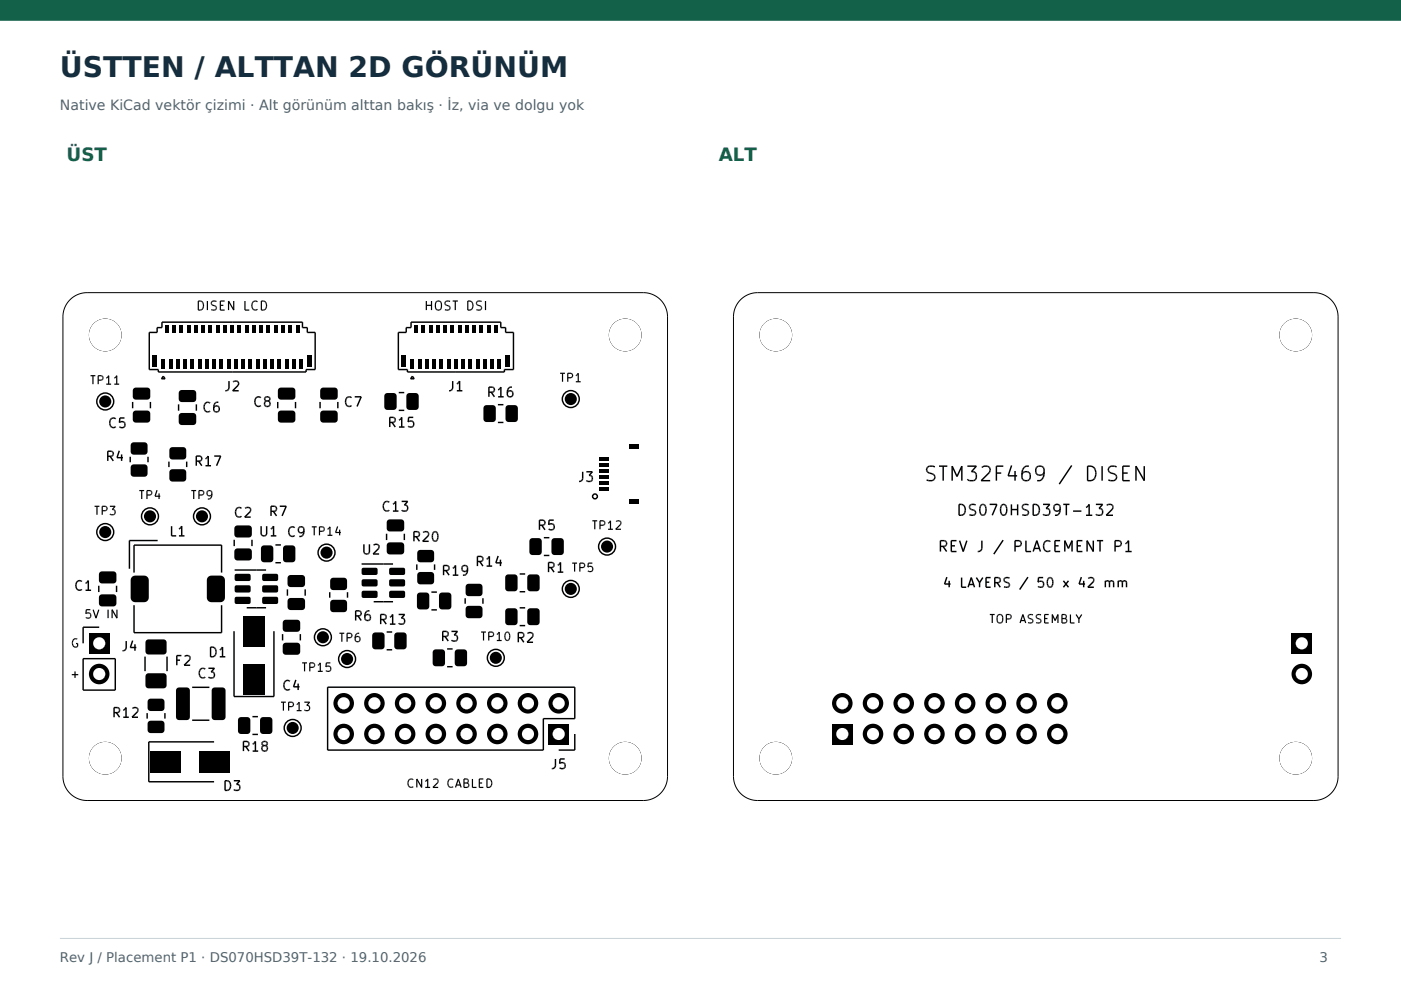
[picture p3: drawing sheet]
<svg xmlns="http://www.w3.org/2000/svg" width="297mm" height="210mm" viewBox="0 0 297 210" stroke-linecap="round" stroke-linejoin="round" font-family="sans-serif">
<defs><g id="words">
<text font-size="6" fill="#142e40" x="12.7" y="16.2">ÜSTTEN / ALTTAN 2D GÖRÜNÜM</text>
<text font-size="4.1" x="201.5" y="102">STM32F469 / DISEN</text>
<g font-size="3.9" fill="#14614a">
<text x="14.1" y="34.2">ÜST</text>
<text x="152.4" y="34.2">ALT</text>
</g>
<g font-size="3.1">
<text x="207" y="109.3">DS070HSD39T-132</text>
<text x="203.1" y="117">REV J / PLACEMENT P1</text>
</g>
<text font-size="3" fill="#526370" x="12.7" y="23.3">Native KiCad vektör çizimi · Alt görünüm alttan bakış · İz, via ve dolgu yok</text>
<g font-size="2.8" fill="#526370">
<text x="12.7" y="203.9">Rev J / Placement P1 · DS070HSD39T-132 · 19.10.2026</text>
<text x="279.8" y="203.9">3</text>
</g>
<g font-size="2.7">
<text x="48" y="82.9">J2</text>
<text x="95.4" y="82.9">J1</text>
<text x="43.3" y="87.4">C6</text>
<text x="54" y="86.3">C8</text>
<text x="73.3" y="86.3">C7</text>
<text x="103.9" y="84.2">R16</text>
<text x="23.3" y="90.8">C5</text>
<text x="82.8" y="90.6">R15</text>
<text x="22.8" y="97.8">R4</text>
<text x="41.8" y="98.8">R17</text>
<text x="123" y="102.2">J3</text>
<text x="36.2" y="113.7">L1</text>
<text x="49.9" y="109.7">C2</text>
<text x="55.3" y="113.7">U1</text>
<text x="57.4" y="109.5">R7</text>
<text x="61.2" y="113.8">C9</text>
<text x="81.6" y="108.5">C13</text>
<text x="114.3" y="112.4">R5</text>
<text x="77" y="117.6">U2</text>
<text x="88" y="114.9">R20</text>
<text x="16.1" y="125.2">C1</text>
<text x="94.3" y="122">R19</text>
<text x="101.4" y="120.1">R14</text>
<text x="116.2" y="121.4">R1</text>
<text x="205.6" y="124.6">4 LAYERS / 50 x 42 mm</text>
<text x="75.3" y="131.7">R6</text>
<text x="80.9" y="132.4">R13</text>
<text x="93.8" y="136">R3</text>
<text x="109.8" y="136.3">R2</text>
<text x="26.2" y="138.1">J4</text>
<text x="37.4" y="141.1">F2</text>
<text x="42.3" y="143.8">C3</text>
<text x="44.5" y="139.3">D1</text>
<text x="60.2" y="146.4">C4</text>
<text x="24.4" y="152.2">R12</text>
<text x="51.8" y="159.3">R18</text>
<text x="47.6" y="167.7">D3</text>
<text x="117.2" y="163.1">J5</text>
</g>
<g font-size="2.6">
<text x="42.6" y="65.8">DISEN LCD</text>
<text x="90.9" y="65.8">HOST DSI</text>
</g>
<g font-size="2.4">
<text x="19.7" y="81.5">TP11</text>
<text x="119" y="81">TP1</text>
<text x="29.8" y="105.9">TP4</text>
<text x="40.8" y="105.9">TP9</text>
<text x="20.3" y="109.2">TP3</text>
<text x="66.6" y="113.6">TP14</text>
<text x="126.1" y="112.3">TP12</text>
<text x="121.6" y="121.3">TP5</text>
<text x="18.5" y="131.1">5V IN</text>
<text x="15" y="137.3">G</text>
<text x="72.2" y="136.1">TP6</text>
<text x="102.5" y="135.9">TP10</text>
<text x="210.7" y="132.2">TOP ASSEMBLY</text>
<text x="15.2" y="143.8">+</text>
<text x="64.6" y="142.4">TP15</text>
<text x="60.1" y="150.8">TP13</text>
<text x="87.4" y="167">CN12 CABLED</text>
</g>
</g></defs>
<path d="M0 0h297v4.2h-297z" fill="#14614a" stroke="#14614a" stroke-width=".35"/>
<path d="M12.7 199h271.6" fill="none" stroke="#c7d1d6" stroke-width=".21"/>
<g fill="#000">
<path d="M32.3 75.3h1v2.4h-1zM34.2 76.1h.8v2.1h-.8zM35 69h.8v1.6h-.8zM35.8 76.1h.7v2.1h-.7zM36.5 69h.8v1.6h-.8zM37.3 76.1h.8v2.1h-.8zM38.1 69h.8v1.6h-.8zM38.9 76.1h.7v2.1h-.7zM39.6 69h.8v1.6h-.8zM40.4 76.1h.8v2.1h-.8zM41.2 69h.7v1.6h-.7zM41.9 76.1h.8v2.1h-.8z"/>
<path d="M42.7 69h.8v1.6h-.8zM43.5 76.1h.7v2.1h-.7zM44.2 69h.8v1.6h-.8zM45 76.1h.8v2.1h-.8zM45.8 69h.7v1.6h-.7zM46.5 76.1h.8v2.1h-.8zM47.3 69h.8v1.6h-.8zM48.1 76.1h.7v2.1h-.7zM48.8 69h.8v1.6h-.8zM49.6 76.1h.8v2.1h-.8zM50.4 69h.8v1.6h-.8zM51.2 76.1h.7v2.1h-.7z"/>
<path d="M51.9 69h.8v1.6h-.8zM52.7 76.1h.8v2.1h-.8zM53.5 69h.7v1.6h-.7zM54.2 76.1h.8v2.1h-.8zM55 69h.8v1.6h-.8zM55.8 76.1h.7v2.1h-.7zM56.5 69h.8v1.6h-.8zM57.3 76.1h.8v2.1h-.8zM58.1 69h.7v1.6h-.7zM58.8 76.1h.8v2.1h-.8zM59.6 69h.8v1.6h-.8zM60.4 76.1h.8v2.1h-.8z"/>
<path d="M61.2 69h.7v1.6h-.7zM61.9 76.1h.8v2.1h-.8zM62.7 69h.8v1.6h-.8zM63.5 76.1h.7v2.1h-.7zM65.1 75.3h1.1v2.4h-1.1zM85.1 75.3h1.1v2.4h-1.1zM87 76.1h.8v2.1h-.8zM87.8 69h.8v1.6h-.8zM88.6 76.1h.8v2.1h-.8zM89.4 69h.7v1.6h-.7zM90.1 76.1h.8v2.1h-.8zM90.9 69h.8v1.6h-.8z"/>
<path d="M91.7 76.1h.7v2.1h-.7zM92.4 69h.8v1.6h-.8zM93.2 76.1h.8v2.1h-.8zM94 69h.7v1.6h-.7zM94.7 76.1h.8v2.1h-.8zM95.5 69h.8v1.6h-.8zM96.3 76.1h.7v2.1h-.7zM97 69h.8v1.6h-.8zM97.8 76.1h.8v2.1h-.8zM98.6 69h.8v1.6h-.8zM99.4 76.1h.7v2.1h-.7zM100.1 69h.8v1.6h-.8z"/>
<path d="M100.9 76.1h.8v2.1h-.8zM101.7 69h.7v1.6h-.7zM102.4 76.1h.8v2.1h-.8zM103.2 69h.8v1.6h-.8zM104 76.1h.7v2.1h-.7zM104.7 69h.8v1.6h-.8zM105.5 76.1h.8v2.1h-.8zM107.2 75.3h1v2.4h-1zM27.9 94l.4-.2h2.3a.64 .64 0 0 1 .7 .6v1.4a.64 .64 0 0 1-.7 .6h-2.3a.64 .64 0 0 1-.6-.6v-1.4zM28.3 82.4l.5-.2h2.4a.64 .64 0 0 1 .7 .6v1.3a.64 .64 0 0 1-.7 .6h-2.4a.64 .64 0 0 1-.7-.6v-1.3zM28.3 87.2l.5-.2h2.4a.64 .64 0 0 1 .7 .7v1.3a.64 .64 0 0 1-.7 .6h-2.4a.64 .64 0 0 1-.7-.6v-1.3zM36.1 95l.4-.2h2.4a.64 .64 0 0 1 .6 .6v1.4a.64 .64 0 0 1-.6 .6h-2.4a.64 .64 0 0 1-.6-.6v-1.4z"/>
<path d="M36.1 99.7l.4-.2h2.4a.64 .64 0 0 1 .6 .6v1.4a.64 .64 0 0 1-.6 .6h-2.4a.64 .64 0 0 1-.6-.6v-1.4zM38.1 82.9l.4-.2h2.5a.64 .64 0 0 1 .6 .6v1.3a.64 .64 0 0 1-.6 .7h-2.5a.64 .64 0 0 1-.6-.7v-1.3zM38.1 87.7l.4-.1h2.5a.64 .64 0 0 1 .6 .6v1.3a.64 .64 0 0 1-.6 .6h-2.5a.64 .64 0 0 1-.6-.6v-1.3zM59.1 82.4l.5-.2h2.4a.64 .64 0 0 1 .6 .6v1.3a.64 .64 0 0 1-.6 .6h-2.4a.64 .64 0 0 1-.7-.6v-1.3zM59.1 87.2l.5-.2h2.4a.64 .64 0 0 1 .6 .7v1.3a.64 .64 0 0 1-.6 .6h-2.4a.64 .64 0 0 1-.7-.6v-1.3zM68.1 82.4l.4-.2h2.5a.64 .64 0 0 1 .6 .6v1.3a.64 .64 0 0 1-.6 .6h-2.5a.64 .64 0 0 1-.6-.6v-1.3zM68.1 87.2l.4-.2h2.5a.64 .64 0 0 1 .6 .7v1.3a.64 .64 0 0 1-.6 .6h-2.5a.64 .64 0 0 1-.6-.6v-1.3zM81.7 83.5l.4-.2h1.4a.64 .64 0 0 1 .6 .7v2.3a.64 .64 0 0 1-.6 .6h-1.4a.64 .64 0 0 1-.6-.6v-2.3zM86.3 83.5l.5-.2h1.3a.64 .64 0 0 1 .7 .7v2.3a.64 .64 0 0 1-.7 .6h-1.3a.64 .64 0 0 1-.6-.6v-2.3zM102.7 86.1l.4-.2h1.4a.64 .64 0 0 1 .6 .6v2.3a.64 .64 0 0 1-.6 .7h-1.4a.64 .64 0 0 1-.6-.7v-2.3zM107.4 86.1l.4-.2h1.4a.64 .64 0 0 1 .6 .6v2.3a.64 .64 0 0 1-.6 .7h-1.4a.64 .64 0 0 1-.6-.7v-2.3zM127 99.5h2.1v.7h-2.1z"/>
<path d="M127 98.2h2.1v.8h-2.1zM127 96.9h2.1v.8h-2.1zM133.5 94.2h2v1h-2zM27.9 98.6l.4-.1h2.3a.64 .64 0 0 1 .7 .6v1.3a.64 .64 0 0 1-.7 .7h-2.3a.64 .64 0 0 1-.6-.7v-1.3zM49.9 116.5l.4-.2h2.5a.64 .64 0 0 1 .6 .6v1.3a.64 .64 0 0 1-.6 .6h-2.5a.64 .64 0 0 1-.6-.6v-1.3zM49.9 111.6l.4-.2h2.5a.64 .64 0 0 1 .6 .6v1.3a.64 .64 0 0 1-.6 .7h-2.5a.64 .64 0 0 1-.6-.7v-1.3zM55.5 115.8l.5-.2h1.3a.64 .64 0 0 1 .7 .7v2.3a.64 .64 0 0 1-.7 .6h-1.3a.64 .64 0 0 1-.7-.6v-2.3zM60.2 115.8l.4-.2h1.4a.64 .64 0 0 1 .6 .7v2.3a.64 .64 0 0 1-.6 .6h-1.4a.64 .64 0 0 1-.6-.6v-2.3zM82.2 115.2l.4-.2h2.5a.64 .64 0 0 1 .6 .6v1.3a.64 .64 0 0 1-.6 .7h-2.5a.64 .64 0 0 1-.6-.7v-1.3zM82.2 110.3l.4-.2h2.5a.64 .64 0 0 1 .6 .7v1.2a.64 .64 0 0 1-.6 .7h-2.5a.64 .64 0 0 1-.6-.7v-1.2zM88.6 116.8l.5-.2h2.3a.64 .64 0 0 1 .6 .6v1.4a.64 .64 0 0 1-.6 .6h-2.3a.64 .64 0 0 1-.6-.6v-1.4zM112.4 114.3l.5-.2h1.3a.64 .64 0 0 1 .7 .6v2.3a.64 .64 0 0 1-.7 .7h-1.3a.64 .64 0 0 1-.7-.7v-2.3z"/>
<path d="M117.1 114.3l.5-.2h1.3a.64 .64 0 0 1 .6 .6v2.3a.64 .64 0 0 1-.6 .7h-1.3a.64 .64 0 0 1-.7-.7v-2.3zM127 103.3h2.1v.8h-2.1zM127 102h2.1v.8h-2.1zM127 100.8h2.1v.7h-2.1zM133.5 105.8h2v1h-2zM18.9 134.2h4.3v4.4h-4.3zM21.2 121.3l.4-.2h2.4a.64 .64 0 0 1 .7 .7v1.3a.64 .64 0 0 1-.7 .6h-2.4a.64 .64 0 0 1-.6-.6v-1.3zM21.2 126.2l.4-.2h2.4a.64 .64 0 0 1 .7 .7v1.2a.64 .64 0 0 1-.7 .7h-2.4a.64 .64 0 0 1-.6-.7v-1.2zM27.9 122.4l.5-.3 2.2-.1a.96 .96 0 0 1 .9 1v3.7a.96 .96 0 0 1-.9 1h-1.9a.96 .96 0 0 1-1-1v-3.7zM31 135.8l.5-.2h3.2a.64 .64 0 0 1 .6 .6v1.9a.64 .64 0 0 1-.6 .7h-3.2a.64 .64 0 0 1-.7-.7v-1.9zM44 122.4l.5-.3 2.2-.1a.96 .96 0 0 1 1 1v3.7a.96 .96 0 0 1-1 1h-1.9a.96 .96 0 0 1-1-1v-3.7zM49.9 121.8l3-.1 .2 .3v1l-.3 .2h-2.8l-.3-.4z"/>
<path d="M49.9 124.2l3-.1 .2 .4v.9l-.3 .2h-2.8l-.3-.4zM49.9 126.6h3l.2 .3v.9l-.3 .3-2.8-.1-.3-.3zM51.5 130.6h4.7v6.4h-4.7zM55.7 126.6h3l.3 .3-.1 .9-.3 .3-2.8-.1-.2-.3zM55.7 124.2l3-.1 .3 .4-.1 .9-.3 .2h-2.8l-.2-.4zM55.7 121.8l3-.1 .3 .3-.1 1-.3 .2h-2.8l-.2-.4zM60.1 136.5l.5-.2h2.4a.64 .64 0 0 1 .7 .6v1.3a.64 .64 0 0 1-.7 .6h-2.4a.64 .64 0 0 1-.7-.6v-1.3zM60.1 131.6l.5-.2h2.4a.64 .64 0 0 1 .7 .6v1.3a.64 .64 0 0 1-.7 .7h-2.4a.64 .64 0 0 1-.7-.7v-1.3zM61.2 122.1l.4-.2h2.4a.64 .64 0 0 1 .7 .7v1.2a.64 .64 0 0 1-.7 .7h-2.4a.64 .64 0 0 1-.6-.7v-1.2zM61.2 127l.4-.2h2.4a.64 .64 0 0 1 .7 .6v1.3a.64 .64 0 0 1-.7 .6h-2.4a.64 .64 0 0 1-.6-.6v-1.3zM70.2 122.7l.4-.2h2.3a.64 .64 0 0 1 .7 .6v1.4a.64 .64 0 0 1-.7 .6h-2.3a.64 .64 0 0 1-.6-.6v-1.4zM70.2 127.4l.4-.2h2.3a.64 .64 0 0 1 .7 .6v1.4a.64 .64 0 0 1-.7 .6h-2.3a.64 .64 0 0 1-.6-.6v-1.4z"/>
<path d="M76.8 120.5l3-.1 .3 .4-.1 .9-.3 .2h-2.8l-.2-.4zM76.8 122.9l3-.1 .3 .4-.1 .9-.3 .2h-2.8l-.2-.3zM76.8 125.4l3-.1 .3 .3-.1 .9-.3 .3h-2.8l-.2-.4zM79.1 134.3l.4-.2h1.4a.64 .64 0 0 1 .6 .6v2.3a.64 .64 0 0 1-.6 .7h-1.4a.64 .64 0 0 1-.6-.7v-2.3zM82.6 125.4l3.1-.1 .2 .3v.9l-.4 .3h-2.8l-.2-.4zM82.6 122.9l3.1-.1 .2 .4v.9l-.4 .2h-2.8l-.2-.3zM82.6 120.5l3.1-.1 .2 .4v.9l-.4 .2h-2.8l-.2-.4zM83.8 134.3l.4-.2h1.4a.64 .64 0 0 1 .6 .6v2.3a.64 .64 0 0 1-.6 .7h-1.4a.64 .64 0 0 1-.6-.7v-2.3zM88.6 121.5l.5-.2h2.3a.64 .64 0 0 1 .6 .6v1.4a.64 .64 0 0 1-.6 .6h-2.3a.64 .64 0 0 1-.6-.6v-1.4zM88.6 125.8l.4-.2h1.4a.64 .64 0 0 1 .6 .7v2.3a.64 .64 0 0 1-.6 .6h-1.4a.64 .64 0 0 1-.6-.6v-2.3zM91.9 137.9l.5-.2h1.3a.64 .64 0 0 1 .7 .6v2.3a.64 .64 0 0 1-.7 .7h-1.3a.64 .64 0 0 1-.7-.7v-2.3zM93.3 125.8l.4-.2h1.4a.64 .64 0 0 1 .6 .7v2.3a.64 .64 0 0 1-.6 .6h-1.4a.64 .64 0 0 1-.6-.6v-2.3z"/>
<path d="M96.6 137.9l.4-.2h1.4a.64 .64 0 0 1 .6 .6v2.3a.64 .64 0 0 1-.6 .7h-1.4a.64 .64 0 0 1-.6-.7v-2.3zM98.9 124l.5-.2h2.3a.64 .64 0 0 1 .6 .6v1.4a.64 .64 0 0 1-.6 .6h-2.3a.64 .64 0 0 1-.7-.6v-1.4zM98.9 128.6l.5-.2h2.3a.64 .64 0 0 1 .6 .7v1.3a.64 .64 0 0 1-.6 .7h-2.3a.64 .64 0 0 1-.7-.7v-1.3zM107.3 122l.5-.2h1.3a.64 .64 0 0 1 .6 .6v2.3a.64 .64 0 0 1-.6 .7h-1.3a.64 .64 0 0 1-.7-.7v-2.3zM107.3 129.2l.5-.2h1.3a.64 .64 0 0 1 .6 .6v2.3a.64 .64 0 0 1-.6 .7h-1.3a.64 .64 0 0 1-.7-.7v-2.3zM112 122l.4-.2h1.4a.64 .64 0 0 1 .6 .6v2.3a.64 .64 0 0 1-.6 .7h-1.4a.64 .64 0 0 1-.6-.7v-2.3zM112 129.2l.4-.2h1.4a.64 .64 0 0 1 .6 .6v2.3a.64 .64 0 0 1-.6 .7h-1.4a.64 .64 0 0 1-.6-.7v-2.3zM31.9 159.2h6.4v4.6h-6.4zM31.5 148.3l.4-.2h2.3a.64 .64 0 0 1 .7 .7v1.3a.64 .64 0 0 1-.7 .7h-2.3a.64 .64 0 0 1-.6-.7v-1.3zM31.5 153l.4-.2h2.3a.64 .64 0 0 1 .7 .6v1.4a.64 .64 0 0 1-.7 .6h-2.3a.64 .64 0 0 1-.6-.6v-1.4zM31 142.9l.5-.2h3.2a.64 .64 0 0 1 .6 .7v1.9a.64 .64 0 0 1-.6 .6h-3.2a.64 .64 0 0 1-.7-.6v-1.9zM37.5 145.9l.5-.1h1.6a.64 .64 0 0 1 .7 .6v5.6a.64 .64 0 0 1-.7 .7h-1.6a.64 .64 0 0 1-.7-.7v-5.6z"/>
<path d="M42.2 159.2h6.4v4.6h-6.4zM45.1 145.9l.4-.1h1.7a.64 .64 0 0 1 .6 .6v5.6a.64 .64 0 0 1-.6 .7h-1.7a.64 .64 0 0 1-.6-.7v-5.6zM50.6 152.2l.5-.2h1.3a.64 .64 0 0 1 .7 .7v2.3a.64 .64 0 0 1-.7 .6h-1.3a.64 .64 0 0 1-.6-.6v-2.3zM51.5 140.9h4.7v6.4h-4.7zM55.3 152.2l.5-.2h1.3a.64 .64 0 0 1 .7 .7v2.3a.64 .64 0 0 1-.7 .6h-1.3a.64 .64 0 0 1-.7-.6v-2.3zM116.3 153.4h4.3v4.4h-4.3z"/>
<circle cx="22.3" cy="85.1" r="1.28"/>
<circle cx="121" cy="84.6" r="1.28"/>
<circle cx="22.3" cy="112.8" r="1.28"/>
<circle cx="31.8" cy="109.5" r="1.28"/>
<circle cx="42.8" cy="109.5" r="1.28"/>
<circle cx="69.2" cy="117.2" r="1.28"/>
<circle cx="128.7" cy="115.9" r="1.28"/>
<circle cx="68.5" cy="135.1" r="1.28"/>
<circle cx="73.6" cy="139.7" r="1.28"/>
<circle cx="105.1" cy="139.5" r="1.28"/>
<circle cx="121" cy="124.9" r="1.28"/>
<circle cx="21" cy="142.9" r="2.18"/>
<circle cx="62.1" cy="154.3" r="1.28"/>
<circle cx="72.9" cy="155.6" r="2.18"/>
<circle cx="72.9" cy="149.1" r="2.18"/>
<circle cx="79.4" cy="149.1" r="2.18"/>
<circle cx="79.4" cy="155.6" r="2.18"/>
<circle cx="85.9" cy="149.1" r="2.18"/>
<circle cx="85.9" cy="155.6" r="2.18"/>
<circle cx="92.4" cy="155.6" r="2.18"/>
<circle cx="92.4" cy="149.1" r="2.18"/>
<circle cx="98.9" cy="155.6" r="2.18"/>
<circle cx="98.9" cy="149.1" r="2.18"/>
<circle cx="105.4" cy="155.6" r="2.18"/>
<circle cx="105.4" cy="149.1" r="2.18"/>
<circle cx="111.9" cy="149.1" r="2.18"/>
<circle cx="111.9" cy="155.6" r="2.18"/>
<circle cx="118.5" cy="149.1" r="2.18"/>
</g>
<g fill="#fff">
<circle cx="22.3" cy="71" r="3.5"/>
<circle cx="132.6" cy="160.8" r="3.5"/>
<circle cx="118.5" cy="155.6" r="1.28"/>
<circle cx="118.5" cy="149.1" r="1.28"/>
<circle cx="111.9" cy="155.6" r="1.28"/>
<circle cx="111.9" cy="149.1" r="1.28"/>
<circle cx="105.4" cy="155.6" r="1.28"/>
<circle cx="105.4" cy="149.1" r="1.28"/>
<circle cx="98.9" cy="155.6" r="1.28"/>
<circle cx="98.9" cy="149.1" r="1.28"/>
<circle cx="92.4" cy="155.6" r="1.28"/>
<circle cx="92.4" cy="149.1" r="1.28"/>
<circle cx="85.9" cy="155.6" r="1.28"/>
<circle cx="85.9" cy="149.1" r="1.28"/>
<circle cx="79.4" cy="155.6" r="1.28"/>
<circle cx="79.4" cy="149.1" r="1.28"/>
<circle cx="72.9" cy="155.6" r="1.28"/>
<circle cx="72.9" cy="149.1" r="1.28"/>
<circle cx="21" cy="136.4" r="1.28"/>
<circle cx="21" cy="142.9" r="1.28"/>
<circle cx="132.6" cy="71" r="3.5"/>
<circle cx="22.3" cy="160.8" r="3.5"/>
</g>
<path d="M86.5 165.9v.3zM86.5 166.2l.3 .7M86.8 165.2l-.3 .7M103.9 165.2l.4 .7M104.3 165.9v.3zM104.3 166.2l-.4 .7" fill="none" stroke="#000" stroke-width=".26"/>
<g fill="none" stroke="#000" stroke-width=".31">
<path d="M31.6 70.5v7.9zM31.6 78.4h2zM31.6 70.5h1.7zM33.3 69.5v1zM33.3 69.5h1zM33.6 78.4v.5zM33.6 78.9h15.6zM34.3 68.3v1.2zM34.3 68.3h14.9zM49.2 68.3h14.9zM49.2 78.9h15.7zM64.1 68.3v1.2z"/>
<path d="M64.1 69.5h1.1zM64.9 78.4v.5zM64.9 78.4h1.9zM65.2 69.5v1zM65.2 70.5h1.6zM66.8 70.5v7.9zM84.5 70.5v7.9zM84.5 78.4h1.9zM84.5 70.5h1.6zM86.1 69.5v1zM86.1 69.5h1.1zM86.4 78.4v.5z"/>
<path d="M86.4 78.9h10.3zM87.2 68.3v1.2zM87.2 68.3h9.5zM96.7 68.3h9.5zM96.7 78.9h10.2zM106.2 68.3v1.2zM106.2 69.5h1zM106.9 78.4v.5zM106.9 78.4h2zM107.2 69.5v1zM107.2 70.5h1.7zM108.9 70.5v7.9z"/>
<path d="M27.6 96.8v1.2zM28.1 85.2v1.4zM31.4 96.8v1.2zM31.9 85.2v1.4zM34.2 80.3h.8zM34.2 80.3l.4-.5 .4 .5M35.8 97.9v1.1zM37.9 85.7v1.4zM39.6 97.9v1.1zM41.6 85.7v1.4zM58.9 85.2v1.4zM62.7 85.2v1.4z"/>
<path d="M67.9 85.2v1.4zM71.6 85.2v1.4zM84.5 83.2h1.2zM84.5 87h1.2zM87 80.3h.8zM87 80.3l.4-.5 .4 .5M105.6 85.8h1.1zM105.6 89.6h1.1zM27.4 114.6h6zM27.4 114.6v6zM28.4 115.6v5.8zM28.4 115.6h18.6z"/>
<path d="M47 115.6v5.8zM49.7 114.4v1.4zM53.4 114.4v1.4zM58.4 115.5h1.2zM58.4 119.3h1.2zM76.7 119.6h4.6zM81.3 119.6h2zM82 113.2v1.3zM85.7 113.2v1.3zM88.4 119.7v1.1zM92.1 119.7v1.1zM115.3 114h1.2z"/>
<path d="M115.3 117.8h1.2zM17.6 133h3.4zM17.6 133v3.4zM17.6 139.7v6.6zM17.6 139.7h6.8zM20.9 124.2v1.3zM24.4 139.7v6.6zM24.7 124.2v1.3zM28.4 128.3v5.8zM28.4 134.1h18.6zM30.7 139.2v3.1zM35.4 139.2v3.1z"/>
<path d="M47 128.3v5.8zM49.6 133.8v13.9zM49.7 120.9h4.7zM52.3 128.9h2.1zM54.4 120.9h2zM54.4 128.9h2zM58.1 133.8v13.9zM59.9 134.4v1.4zM60.9 125v1.3zM63.7 134.4v1.4zM64.7 125v1.3zM69.9 125.6v1.1z"/>
<path d="M73.7 125.6v1.1zM79.2 127.6h2.1zM81.3 127.6h2zM82 134h1.1zM82 137.8h1.1zM91.5 125.5h1.1zM91.5 129.3h1.1zM94.8 137.6h1.2zM98.6 126.8v1.2zM102.4 126.8v1.2zM110.2 121.7h1.1zM110.2 125.5h1.1z"/>
<path d="M110.2 128.9h1.1zM110.2 132.6h1.1zM17.6 146.3h6.8zM31.2 151.2v1.2zM31.5 157.3v8.5zM31.5 157.3h13.9zM35 151.2v1.2zM40.7 145.7h3.7zM40.7 152.7h3.7zM49.6 147.7h8.5zM53.5 151.9h1.2zM53.5 155.7h1.2z"/>
<path d="M69.5 145.7v13.3zM69.5 159h45.7zM69.5 145.7h52.4zM94.8 141.4h1.2zM115.2 152.4v6.6zM115.2 152.4h6.7zM118.5 159h3.4zM121.9 145.7v6.7zM121.9 155.6v3.4zM31.5 165.8h13.9z"/>
<circle cx="22.3" cy="85.1" r="1.79"/>
<circle cx="121" cy="84.6" r="1.79"/>
<circle cx="22.3" cy="112.8" r="1.79"/>
<circle cx="31.8" cy="109.5" r="1.79"/>
<circle cx="42.8" cy="109.5" r="1.79"/>
<circle cx="69.2" cy="117.2" r="1.79"/>
<circle cx="126.1" cy="105.2" r=".51"/>
<circle cx="128.7" cy="115.9" r="1.79"/>
<circle cx="68.5" cy="135.1" r="1.79"/>
<circle cx="73.6" cy="139.7" r="1.79"/>
<circle cx="105.1" cy="139.5" r="1.79"/>
<circle cx="121" cy="124.9" r="1.79"/>
<circle cx="62.1" cy="154.3" r="1.79"/>
</g>
<g fill="#000">
<circle cx="22.3" cy="71" r="3.5"/>
<circle cx="132.6" cy="71" r="3.5"/>
<circle cx="21" cy="136.4" r="1.28"/>
<circle cx="21" cy="142.9" r="1.28"/>
<circle cx="72.9" cy="149.1" r="1.28"/>
<circle cx="72.9" cy="155.6" r="1.28"/>
<circle cx="79.4" cy="149.1" r="1.28"/>
<circle cx="79.4" cy="155.6" r="1.28"/>
<circle cx="85.9" cy="155.6" r="1.28"/>
<circle cx="85.9" cy="149.1" r="1.28"/>
<circle cx="92.4" cy="155.6" r="1.28"/>
<circle cx="92.4" cy="149.1" r="1.28"/>
<circle cx="98.9" cy="155.6" r="1.28"/>
<circle cx="98.9" cy="149.1" r="1.28"/>
<circle cx="105.4" cy="149.1" r="1.28"/>
<circle cx="105.4" cy="155.6" r="1.28"/>
<circle cx="111.9" cy="155.6" r="1.28"/>
<circle cx="111.9" cy="149.1" r="1.28"/>
<circle cx="118.5" cy="149.1" r="1.28"/>
<circle cx="118.5" cy="155.6" r="1.28"/>
<circle cx="22.3" cy="160.8" r="3.5"/>
<circle cx="132.6" cy="160.8" r="3.5"/>
</g>
<path d="M13.3 67.2v97.4zM18.5 62h117.9zM18.5 62l-2 .5-1.7 1.1-1.1 1.7-.4 1.9M136.4 62l1.9 .4 1.7 1.2 1.2 1.7 .3 1.9M141.5 67.2v97.4zM13.3 164.6l.4 1.9 1.1 1.7 1.7 1.2 2 .3M18.5 169.7h117.9zM141.5 164.6l-.3 1.9-1.2 1.7-1.7 1.2-1.9 .3" fill="none" stroke="#000" stroke-width=".21"/>
<g fill="#fff">
<circle cx="22.3" cy="71" r="3.5"/>
<circle cx="132.6" cy="160.8" r="3.5"/>
<circle cx="118.5" cy="155.6" r="1.28"/>
<circle cx="118.5" cy="149.1" r="1.28"/>
<circle cx="111.9" cy="155.6" r="1.28"/>
<circle cx="111.9" cy="149.1" r="1.28"/>
<circle cx="105.4" cy="155.6" r="1.28"/>
<circle cx="105.4" cy="149.1" r="1.28"/>
<circle cx="98.9" cy="155.6" r="1.28"/>
<circle cx="98.9" cy="149.1" r="1.28"/>
<circle cx="92.4" cy="155.6" r="1.28"/>
<circle cx="92.4" cy="149.1" r="1.28"/>
<circle cx="85.9" cy="155.6" r="1.28"/>
<circle cx="85.9" cy="149.1" r="1.28"/>
<circle cx="79.4" cy="155.6" r="1.28"/>
<circle cx="79.4" cy="149.1" r="1.28"/>
<circle cx="72.9" cy="155.6" r="1.28"/>
<circle cx="72.9" cy="149.1" r="1.28"/>
<circle cx="21" cy="136.4" r="1.28"/>
<circle cx="21" cy="142.9" r="1.28"/>
<circle cx="132.6" cy="71" r="3.5"/>
<circle cx="22.3" cy="160.8" r="3.5"/>
</g>
<g fill="#000">
<path d="M273.8 134.2h4.4v4.4h-4.4zM176.4 153.4h4.4v4.4h-4.4z"/>
<circle cx="178.6" cy="149.1" r="2.18"/>
<circle cx="185.1" cy="155.6" r="2.18"/>
<circle cx="185.1" cy="149.1" r="2.18"/>
<circle cx="191.6" cy="149.1" r="2.18"/>
<circle cx="191.6" cy="155.6" r="2.18"/>
<circle cx="198.1" cy="155.6" r="2.18"/>
<circle cx="198.1" cy="149.1" r="2.18"/>
<circle cx="204.6" cy="155.6" r="2.18"/>
<circle cx="204.6" cy="149.1" r="2.18"/>
<circle cx="211.1" cy="149.1" r="2.18"/>
<circle cx="211.1" cy="155.6" r="2.18"/>
<circle cx="217.7" cy="155.6" r="2.18"/>
<circle cx="217.7" cy="149.1" r="2.18"/>
<circle cx="224.2" cy="149.1" r="2.18"/>
<circle cx="224.2" cy="155.6" r="2.18"/>
<circle cx="276" cy="142.9" r="2.18"/>
</g>
<g fill="#fff">
<circle cx="274.7" cy="71" r="3.5"/>
<circle cx="164.5" cy="160.8" r="3.5"/>
<circle cx="178.6" cy="155.6" r="1.28"/>
<circle cx="178.6" cy="149.1" r="1.28"/>
<circle cx="185.1" cy="155.6" r="1.28"/>
<circle cx="185.1" cy="149.1" r="1.28"/>
<circle cx="191.6" cy="155.6" r="1.28"/>
<circle cx="191.6" cy="149.1" r="1.28"/>
<circle cx="198.1" cy="155.6" r="1.28"/>
<circle cx="198.1" cy="149.1" r="1.28"/>
<circle cx="204.6" cy="155.6" r="1.28"/>
<circle cx="204.6" cy="149.1" r="1.28"/>
<circle cx="211.1" cy="155.6" r="1.28"/>
<circle cx="211.1" cy="149.1" r="1.28"/>
<circle cx="217.7" cy="155.6" r="1.28"/>
<circle cx="217.7" cy="149.1" r="1.28"/>
<circle cx="224.2" cy="155.6" r="1.28"/>
<circle cx="224.2" cy="149.1" r="1.28"/>
<circle cx="276" cy="136.4" r="1.28"/>
<circle cx="276" cy="142.9" r="1.28"/>
<circle cx="164.5" cy="71" r="3.5"/>
<circle cx="274.7" cy="160.8" r="3.5"/>
</g>
<g fill="none" stroke="#000" stroke-width=".31">
<path d="M196.5 99.4v.3zM196.5 99.7a1.13 1.13 0 0 0 1.1 .7l.6 .6M197 98.8h.8zM197 98.8l-.5 .6M197.8 98.8l.4 .2M199.1 98.8h1.8zM200 98.8v3.1zM238.1 98.8h1.4zM240.8 98.8v3.1zM240.8 98.8l1.8 3.1M242.6 98.8v3.1zM196.5 101.8l.4 .1"/>
<path d="M196.9 101.9h.7zM198.2 101v.3zM198.2 101.3l-.6 .6M199.4 114.6v2.3zM199.4 114.6h.9zM199.4 115.8h.9zM199.9 115.8l.8 1.1M200.3 114.6l.4 .5M200.7 115.1v.3zM200.7 115.4l-.4 .4M201.7 115.7h.8zM201.7 116.9h1.1z"/>
<path d="M201.7 114.6v2.3zM201.7 114.6h1.1zM203.3 106.9v2.3zM203.3 106.9h.6zM203.3 109.2h.6zM203.9 106.9a.96 .96 0 0 1 .8 1M204.7 107.9v.4zM204.7 108.3a.96 .96 0 0 1-.8 .9M205.5 107.4v.2zM205.5 109.1l.4 .1M205.5 107.6l.5 .4M205.9 109.2h.5z"/>
<path d="M206 106.9l-.5 .5M232.3 106.9h1.5zM232.7 109.2h.6zM233 107.8h.3zM233.3 107.8l.5 .5M233.8 108.3v.5zM233.8 106.9l-.8 .9M233.8 108.8l-.5 .4M234.5 109.2h1.5zM235 106.9h.5zM235 106.9l-.3 .3M235.5 106.9l.5 .5"/>
<path d="M236 107.4v.2zM236 107.6l-.1 .3-1.4 1.3M236.4 114.6h.9zM236.4 115.8h.9zM237.3 114.6l.4 .5M237.7 115.1v.3zM237.7 115.4l-.4 .4M238.1 101.9h1.4zM238.6 116.9h1.3zM239.3 114.6v2.3zM239.3 114.6l-.7 .7M200.3 123.8h1.2z"/>
<path d="M200.8 122.4l-.5 1.4M201.2 123.1v1.4zM203.9 124.5h1zM203.9 122.5v2zM234.6 123.1h.3zM234.6 123.1l-.2 .1M234.9 123.1l.3 .3 .3-.3M235.2 123.4v1.1zM235.5 123.1h.3zM235.8 123.1l.3 .3M236.1 123.4v1.1zM237.1 123.1v1.4z"/>
<path d="M237.4 123.1h.3zM237.4 123.1l-.3 .2M237.7 123.1l.3 .3 .3-.3M238 123.4v1.1zM238.3 123.1h.3zM238.6 123.1l.2 .3M238.8 123.4v1.1z"/>
</g>
<path d="M209.9 130.3h1zM229.3 130.3l-.6 .9" fill="none" stroke="#000" stroke-width=".26"/>
<g fill="#000">
<circle cx="164.5" cy="71" r="3.5"/>
<circle cx="274.7" cy="71" r="3.5"/>
<circle cx="276" cy="136.4" r="1.28"/>
<circle cx="178.6" cy="155.6" r="1.28"/>
<circle cx="178.6" cy="149.1" r="1.28"/>
<circle cx="185.1" cy="155.6" r="1.28"/>
<circle cx="185.1" cy="149.1" r="1.28"/>
<circle cx="191.6" cy="149.1" r="1.28"/>
<circle cx="191.6" cy="155.6" r="1.28"/>
<circle cx="198.1" cy="155.6" r="1.28"/>
<circle cx="198.1" cy="149.1" r="1.28"/>
<circle cx="204.6" cy="149.1" r="1.28"/>
<circle cx="204.6" cy="155.6" r="1.28"/>
<circle cx="211.1" cy="149.1" r="1.28"/>
<circle cx="211.1" cy="155.6" r="1.28"/>
<circle cx="217.7" cy="155.6" r="1.28"/>
<circle cx="217.7" cy="149.1" r="1.28"/>
<circle cx="224.2" cy="155.6" r="1.28"/>
<circle cx="224.2" cy="149.1" r="1.28"/>
<circle cx="276" cy="142.9" r="1.28"/>
<circle cx="164.5" cy="160.8" r="3.5"/>
<circle cx="274.7" cy="160.8" r="3.5"/>
</g>
<path d="M155.5 67.2v97.4zM160.6 62h118zM160.6 62l-2 .5-1.6 1.1-1.1 1.7-.4 1.9M278.6 62l2 .5 1.6 1.1 1.1 1.7 .4 1.9M283.7 67.2v97.4zM155.5 164.6l.4 2 1.1 1.6 1.7 1.2 1.9 .3M160.6 169.7h118zM283.7 164.6l-.4 1.9-1.1 1.7-1.7 1.2-1.9 .3" fill="none" stroke="#000" stroke-width=".21"/>
<g fill="#fff">
<circle cx="274.7" cy="71" r="3.5"/>
<circle cx="164.5" cy="160.8" r="3.5"/>
<circle cx="178.6" cy="155.6" r="1.28"/>
<circle cx="178.6" cy="149.1" r="1.28"/>
<circle cx="185.1" cy="155.6" r="1.28"/>
<circle cx="185.1" cy="149.1" r="1.28"/>
<circle cx="191.6" cy="155.6" r="1.28"/>
<circle cx="191.6" cy="149.1" r="1.28"/>
<circle cx="198.1" cy="155.6" r="1.28"/>
<circle cx="198.1" cy="149.1" r="1.28"/>
<circle cx="204.6" cy="155.6" r="1.28"/>
<circle cx="204.6" cy="149.1" r="1.28"/>
<circle cx="211.1" cy="155.6" r="1.28"/>
<circle cx="211.1" cy="149.1" r="1.28"/>
<circle cx="217.7" cy="155.6" r="1.28"/>
<circle cx="217.7" cy="149.1" r="1.28"/>
<circle cx="224.2" cy="155.6" r="1.28"/>
<circle cx="224.2" cy="149.1" r="1.28"/>
<circle cx="276" cy="136.4" r="1.28"/>
<circle cx="276" cy="142.9" r="1.28"/>
<circle cx="164.5" cy="71" r="3.5"/>
<circle cx="274.7" cy="160.8" r="3.5"/>
</g>
<use href="#words"/>
</svg>
